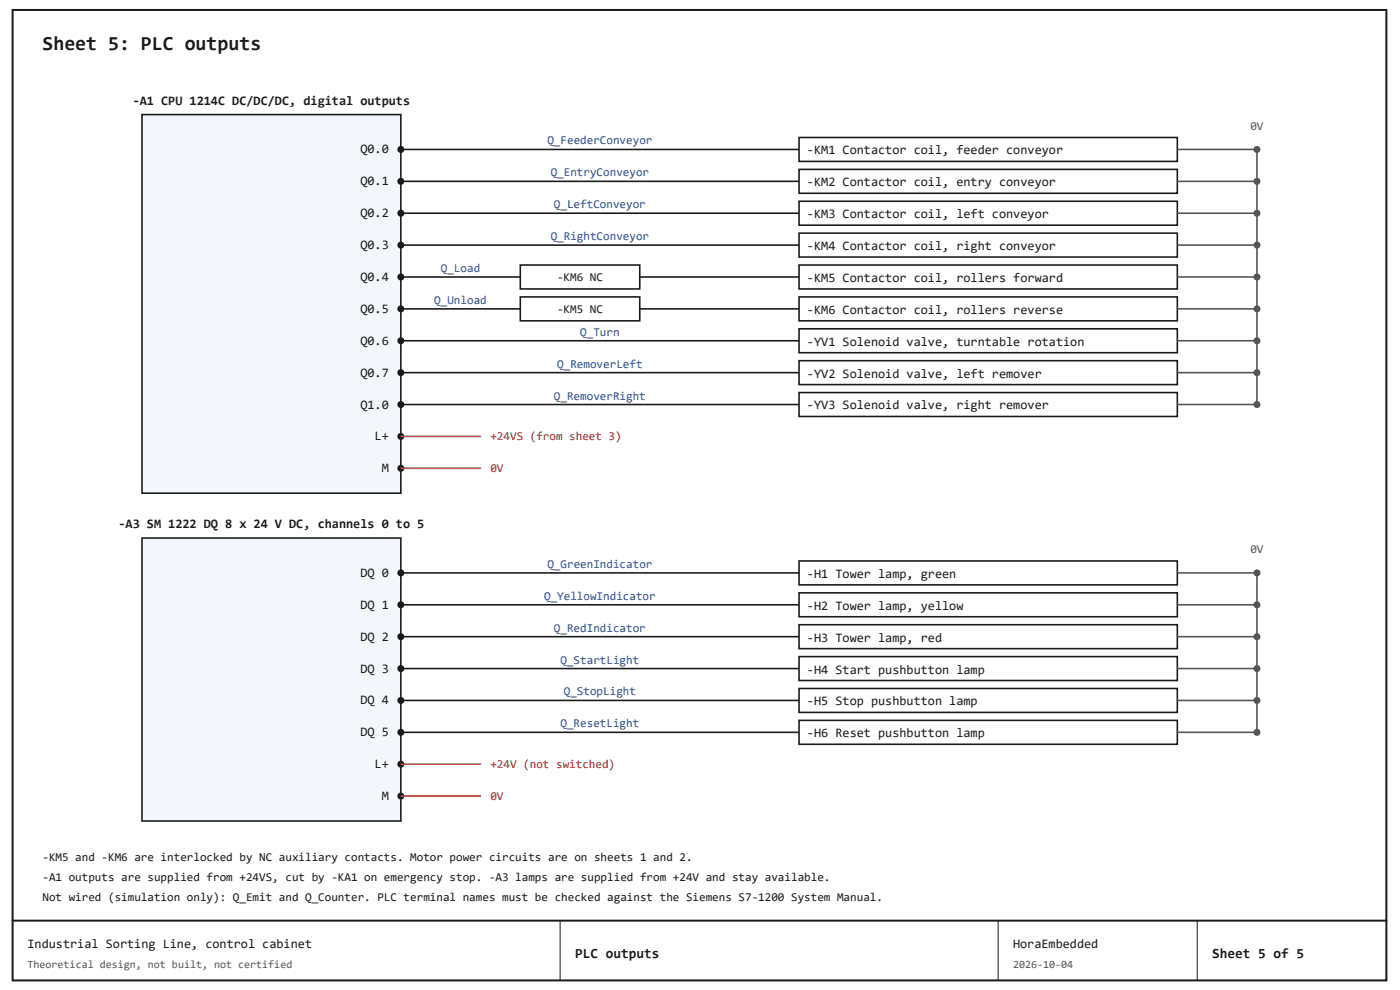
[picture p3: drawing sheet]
<svg xmlns="http://www.w3.org/2000/svg" width="420mm" height="297mm" viewBox="0 0 420 297" stroke-linecap="round" stroke-linejoin="round" font-family="sans-serif">
<defs><g id="words">
<text font-size="6" fill="#1a1a1a" x="12.7" y="14.9">Sheet 5: PLC outputs</text>
<g font-size="4.2" fill="#1a1a1a">
<text x="172.6" y="287.6">PLC outputs</text>
<text x="363.8" y="287.6">Sheet 5 of 5</text>
</g>
<g font-size="3.9" fill="#1a1a1a">
<text x="39.8" y="31.4">-A1 CPU 1214C DC/DC/DC, digital outputs</text>
<text x="108.2" y="46">Q0.0</text>
<text x="242.2" y="46.3">-KM1 Contactor coil, feeder conveyor</text>
<text x="108.2" y="55.6">Q0.1</text>
<text x="242.2" y="55.9">-KM2 Contactor coil, entry conveyor</text>
<text x="108.2" y="65.2">Q0.2</text>
<text x="242.2" y="65.5">-KM3 Contactor coil, left conveyor</text>
<text x="108.2" y="74.7">Q0.3</text>
<text x="242.2" y="75">-KM4 Contactor coil, right conveyor</text>
<text x="108.2" y="84.3">Q0.4</text>
<text x="242.2" y="84.6">-KM5 Contactor coil, rollers forward</text>
<text x="108.2" y="93.9">Q0.5</text>
<text x="242.2" y="94.2">-KM6 Contactor coil, rollers reverse</text>
<text x="108.2" y="103.4">Q0.6</text>
<text x="242.2" y="103.7">-YV1 Solenoid valve, turntable rotation</text>
<text x="108.2" y="113">Q0.7</text>
<text x="242.2" y="113.3">-YV2 Solenoid valve, left remover</text>
<text x="108.2" y="122.6">Q1.0</text>
<text x="242.2" y="122.9">-YV3 Solenoid valve, right remover</text>
<text x="112.4" y="132.1">L+</text>
<text x="114.6" y="141.7">M</text>
<text x="35.6" y="158.4">-A3 SM 1222 DQ 8 x 24 V DC, channels 0 to 5</text>
<text x="108.2" y="173.1">DQ 0</text>
<text x="242.2" y="173.4">-H1 Tower lamp, green</text>
<text x="108.2" y="182.6">DQ 1</text>
<text x="242.2" y="182.9">-H2 Tower lamp, yellow</text>
<text x="108.2" y="192.2">DQ 2</text>
<text x="242.2" y="192.5">-H3 Tower lamp, red</text>
<text x="108.2" y="201.8">DQ 3</text>
<text x="242.2" y="202.1">-H4 Start pushbutton lamp</text>
<text x="108.2" y="211.3">DQ 4</text>
<text x="242.2" y="211.6">-H5 Stop pushbutton lamp</text>
<text x="108.2" y="220.9">DQ 5</text>
<text x="242.2" y="221.2">-H6 Reset pushbutton lamp</text>
<text x="112.4" y="230.5">L+</text>
<text x="114.6" y="240">M</text>
<text x="8.3" y="284.3">Industrial Sorting Line, control cabinet</text>
<text x="304.1" y="284.3">HoraEmbedded</text>
</g>
<g font-size="3.6" fill="#555">
<text x="375.3" y="38.9">0V</text>
<text x="375.3" y="165.9">0V</text>
</g>
<g font-size="3.6" fill="#1f4e9e">
<text x="164.3" y="43.3">Q_FeederConveyor</text>
<text x="165.3" y="52.9">Q_EntryConveyor</text>
<text x="166.3" y="62.5">Q_LeftConveyor</text>
<text x="165.3" y="72">Q_RightConveyor</text>
<text x="132.3" y="81.6">Q_Load</text>
<text x="130.3" y="91.2">Q_Unload</text>
<text x="174.2" y="100.7">Q_Turn</text>
<text x="167.3" y="110.3">Q_RemoverLeft</text>
<text x="166.3" y="119.9">Q_RemoverRight</text>
<text x="164.3" y="170.4">Q_GreenIndicator</text>
<text x="163.3" y="179.9">Q_YellowIndicator</text>
<text x="166.3" y="189.5">Q_RedIndicator</text>
<text x="168.2" y="199.1">Q_StartLight</text>
<text x="169.2" y="208.6">Q_StopLight</text>
<text x="168.2" y="218.2">Q_ResetLight</text>
</g>
<g font-size="3.6" fill="#1a1a1a">
<text x="167.2" y="84.3">-KM6 NC</text>
<text x="167.2" y="93.9">-KM5 NC</text>
<text x="12.7" y="258.3">-KM5 and -KM6 are interlocked by NC auxiliary contacts. Motor power circuits are on sheets 1 and 2.</text>
<text x="12.7" y="264.2">-A1 outputs are supplied from +24VS, cut by -KA1 on emergency stop. -A3 lamps are supplied from +24V and stay available.</text>
<text x="12.7" y="270.2">Not wired (simulation only): Q_Emit and Q_Counter. PLC terminal names must be checked against the Siemens S7-1200 System Manual.</text>
</g>
<g font-size="3.6" fill="#b3261e">
<text x="147.2" y="132.1">+24VS (from sheet 3)</text>
<text x="147.2" y="141.7">0V</text>
<text x="147.2" y="230.5">+24V (not switched)</text>
<text x="147.2" y="240">0V</text>
</g>
<g font-size="3.3" fill="#555">
<text x="8.3" y="290.5">Theoretical design, not built, not certified</text>
<text x="304.1" y="290.5">2026-10-04</text>
</g>
</g></defs>
<path d="M42.6 34.4h77.7v113.6h-77.7z" fill="#f3f6fb"/>
<path d="M42.6 34.4h77.7v113.6h-77.7z" fill="none" stroke="#1a1a1a" stroke-width=".48"/>
<path d="M377.3 44.8v76.6" fill="none" stroke="#555" stroke-width=".48"/>
<circle cx="120.3" cy="44.8" r="1.05" fill="#1a1a1a"/>
<path d="M120.3 44.8h119.5" fill="none" stroke="#1a1a1a" stroke-width=".48"/>
<path d="M239.8 41.3h113.6v7.1h-113.6z" fill="#fff"/>
<path d="M239.8 41.3h113.6v7.1h-113.6z" fill="none" stroke="#1a1a1a" stroke-width=".48"/>
<path d="M353.4 44.8h23.9" fill="none" stroke="#555" stroke-width=".48"/>
<circle cx="377.3" cy="44.8" r="1.05" fill="#555"/>
<circle cx="120.3" cy="54.4" r="1.05" fill="#1a1a1a"/>
<path d="M120.3 54.4h119.5" fill="none" stroke="#1a1a1a" stroke-width=".48"/>
<path d="M239.8 50.8h113.6v7.2h-113.6z" fill="#fff"/>
<path d="M239.8 50.8h113.6v7.2h-113.6z" fill="none" stroke="#1a1a1a" stroke-width=".48"/>
<path d="M353.4 54.4h23.9" fill="none" stroke="#555" stroke-width=".48"/>
<circle cx="377.3" cy="54.4" r="1.05" fill="#555"/>
<circle cx="120.3" cy="64" r="1.05" fill="#1a1a1a"/>
<path d="M120.3 64h119.5" fill="none" stroke="#1a1a1a" stroke-width=".48"/>
<path d="M239.8 60.4h113.6v7.2h-113.6z" fill="#fff"/>
<path d="M239.8 60.4h113.6v7.2h-113.6z" fill="none" stroke="#1a1a1a" stroke-width=".48"/>
<path d="M353.4 64h23.9" fill="none" stroke="#555" stroke-width=".48"/>
<circle cx="377.3" cy="64" r="1.05" fill="#555"/>
<circle cx="120.3" cy="73.5" r="1.05" fill="#1a1a1a"/>
<path d="M120.3 73.5h119.5" fill="none" stroke="#1a1a1a" stroke-width=".48"/>
<path d="M239.8 69.9h113.6v7.2h-113.6z" fill="#fff"/>
<path d="M239.8 69.9h113.6v7.2h-113.6z" fill="none" stroke="#1a1a1a" stroke-width=".48"/>
<path d="M353.4 73.5h23.9" fill="none" stroke="#555" stroke-width=".48"/>
<circle cx="377.3" cy="73.5" r="1.05" fill="#555"/>
<circle cx="120.3" cy="83.1" r="1.05" fill="#1a1a1a"/>
<path d="M120.3 83.1h35.9" fill="none" stroke="#1a1a1a" stroke-width=".48"/>
<path d="M156.2 79.5h35.8v7.2h-35.8z" fill="#fff"/>
<path d="M156.2 79.5h35.8v7.2h-35.8zM192 83.1h47.8" fill="none" stroke="#1a1a1a" stroke-width=".48"/>
<path d="M239.8 79.5h113.6v7.2h-113.6z" fill="#fff"/>
<path d="M239.8 79.5h113.6v7.2h-113.6z" fill="none" stroke="#1a1a1a" stroke-width=".48"/>
<path d="M353.4 83.1h23.9" fill="none" stroke="#555" stroke-width=".48"/>
<circle cx="377.3" cy="83.1" r="1.05" fill="#555"/>
<circle cx="120.3" cy="92.7" r="1.05" fill="#1a1a1a"/>
<path d="M120.3 92.7h35.9" fill="none" stroke="#1a1a1a" stroke-width=".48"/>
<path d="M156.2 89.1h35.8v7.2h-35.8z" fill="#fff"/>
<path d="M156.2 89.1h35.8v7.2h-35.8zM192 92.7h47.8" fill="none" stroke="#1a1a1a" stroke-width=".48"/>
<path d="M239.8 89.1h113.6v7.2h-113.6z" fill="#fff"/>
<path d="M239.8 89.1h113.6v7.2h-113.6z" fill="none" stroke="#1a1a1a" stroke-width=".48"/>
<path d="M353.4 92.7h23.9" fill="none" stroke="#555" stroke-width=".48"/>
<circle cx="377.3" cy="92.7" r="1.05" fill="#555"/>
<circle cx="120.3" cy="102.2" r="1.05" fill="#1a1a1a"/>
<path d="M120.3 102.2h119.5" fill="none" stroke="#1a1a1a" stroke-width=".48"/>
<path d="M239.8 98.6h113.6v7.2h-113.6z" fill="#fff"/>
<path d="M239.8 98.6h113.6v7.2h-113.6z" fill="none" stroke="#1a1a1a" stroke-width=".48"/>
<path d="M353.4 102.2h23.9" fill="none" stroke="#555" stroke-width=".48"/>
<circle cx="377.3" cy="102.2" r="1.05" fill="#555"/>
<circle cx="120.3" cy="111.8" r="1.05" fill="#1a1a1a"/>
<path d="M120.3 111.8h119.5" fill="none" stroke="#1a1a1a" stroke-width=".48"/>
<path d="M239.8 108.2h113.6v7.2h-113.6z" fill="#fff"/>
<path d="M239.8 108.2h113.6v7.2h-113.6z" fill="none" stroke="#1a1a1a" stroke-width=".48"/>
<path d="M353.4 111.8h23.9" fill="none" stroke="#555" stroke-width=".48"/>
<circle cx="377.3" cy="111.8" r="1.05" fill="#555"/>
<circle cx="120.3" cy="121.4" r="1.05" fill="#1a1a1a"/>
<path d="M120.3 121.4h119.5" fill="none" stroke="#1a1a1a" stroke-width=".48"/>
<path d="M239.8 117.8h113.6v7.1h-113.6z" fill="#fff"/>
<path d="M239.8 117.8h113.6v7.1h-113.6z" fill="none" stroke="#1a1a1a" stroke-width=".48"/>
<path d="M353.4 121.4h23.9" fill="none" stroke="#555" stroke-width=".48"/>
<circle cx="377.3" cy="121.4" r="1.05" fill="#555"/>
<circle cx="120.3" cy="130.9" r="1.05" fill="#1a1a1a"/>
<path d="M120.3 130.9h23.9" fill="none" stroke="#b3261e" stroke-width=".48"/>
<circle cx="120.3" cy="140.5" r="1.05" fill="#1a1a1a"/>
<path d="M120.3 140.5h23.9" fill="none" stroke="#b3261e" stroke-width=".48"/>
<path d="M42.6 161.4h77.7v84.9h-77.7z" fill="#f3f6fb"/>
<path d="M42.6 161.4h77.7v84.9h-77.7z" fill="none" stroke="#1a1a1a" stroke-width=".48"/>
<path d="M377.3 171.9v47.8" fill="none" stroke="#555" stroke-width=".48"/>
<circle cx="120.3" cy="171.9" r="1.05" fill="#1a1a1a"/>
<path d="M120.3 171.9h119.5" fill="none" stroke="#1a1a1a" stroke-width=".48"/>
<path d="M239.8 168.3h113.6v7.2h-113.6z" fill="#fff"/>
<path d="M239.8 168.3h113.6v7.2h-113.6z" fill="none" stroke="#1a1a1a" stroke-width=".48"/>
<path d="M353.4 171.9h23.9" fill="none" stroke="#555" stroke-width=".48"/>
<circle cx="377.3" cy="171.9" r="1.05" fill="#555"/>
<circle cx="120.3" cy="181.4" r="1.05" fill="#1a1a1a"/>
<path d="M120.3 181.4h119.5" fill="none" stroke="#1a1a1a" stroke-width=".48"/>
<path d="M239.8 177.9h113.6v7.1h-113.6z" fill="#fff"/>
<path d="M239.8 177.9h113.6v7.1h-113.6z" fill="none" stroke="#1a1a1a" stroke-width=".48"/>
<path d="M353.4 181.4h23.9" fill="none" stroke="#555" stroke-width=".48"/>
<circle cx="377.3" cy="181.4" r="1.05" fill="#555"/>
<circle cx="120.3" cy="191" r="1.05" fill="#1a1a1a"/>
<path d="M120.3 191h119.5" fill="none" stroke="#1a1a1a" stroke-width=".48"/>
<path d="M239.8 187.4h113.6v7.2h-113.6z" fill="#fff"/>
<path d="M239.8 187.4h113.6v7.2h-113.6z" fill="none" stroke="#1a1a1a" stroke-width=".48"/>
<path d="M353.4 191h23.9" fill="none" stroke="#555" stroke-width=".48"/>
<circle cx="377.3" cy="191" r="1.05" fill="#555"/>
<circle cx="120.3" cy="200.6" r="1.05" fill="#1a1a1a"/>
<path d="M120.3 200.6h119.5" fill="none" stroke="#1a1a1a" stroke-width=".48"/>
<path d="M239.8 197h113.6v7.2h-113.6z" fill="#fff"/>
<path d="M239.8 197h113.6v7.2h-113.6z" fill="none" stroke="#1a1a1a" stroke-width=".48"/>
<path d="M353.4 200.6h23.9" fill="none" stroke="#555" stroke-width=".48"/>
<circle cx="377.3" cy="200.6" r="1.05" fill="#555"/>
<circle cx="120.3" cy="210.1" r="1.05" fill="#1a1a1a"/>
<path d="M120.3 210.1h119.5" fill="none" stroke="#1a1a1a" stroke-width=".48"/>
<path d="M239.8 206.6h113.6v7.1h-113.6z" fill="#fff"/>
<path d="M239.8 206.6h113.6v7.1h-113.6z" fill="none" stroke="#1a1a1a" stroke-width=".48"/>
<path d="M353.4 210.1h23.9" fill="none" stroke="#555" stroke-width=".48"/>
<circle cx="377.3" cy="210.1" r="1.05" fill="#555"/>
<circle cx="120.3" cy="219.7" r="1.05" fill="#1a1a1a"/>
<path d="M120.3 219.7h119.5" fill="none" stroke="#1a1a1a" stroke-width=".48"/>
<path d="M239.8 216.1h113.6v7.2h-113.6z" fill="#fff"/>
<path d="M239.8 216.1h113.6v7.2h-113.6z" fill="none" stroke="#1a1a1a" stroke-width=".48"/>
<path d="M353.4 219.7h23.9" fill="none" stroke="#555" stroke-width=".48"/>
<circle cx="377.3" cy="219.7" r="1.05" fill="#555"/>
<circle cx="120.3" cy="229.3" r="1.05" fill="#1a1a1a"/>
<path d="M120.3 229.3h23.9" fill="none" stroke="#b3261e" stroke-width=".48"/>
<circle cx="120.3" cy="238.8" r="1.05" fill="#1a1a1a"/>
<path d="M120.3 238.8h23.9" fill="none" stroke="#b3261e" stroke-width=".48"/>
<path d="M3.8 3h412.3v291.1h-412.3zM3.8 276.2h412.3" fill="none" stroke="#1a1a1a" stroke-width=".6"/>
<path d="M168.1 276.2v17.9M299.6 276.2v17.9M359.3 276.2v17.9" fill="none" stroke="#1a1a1a" stroke-width=".3"/>
<use href="#words"/>
</svg>
